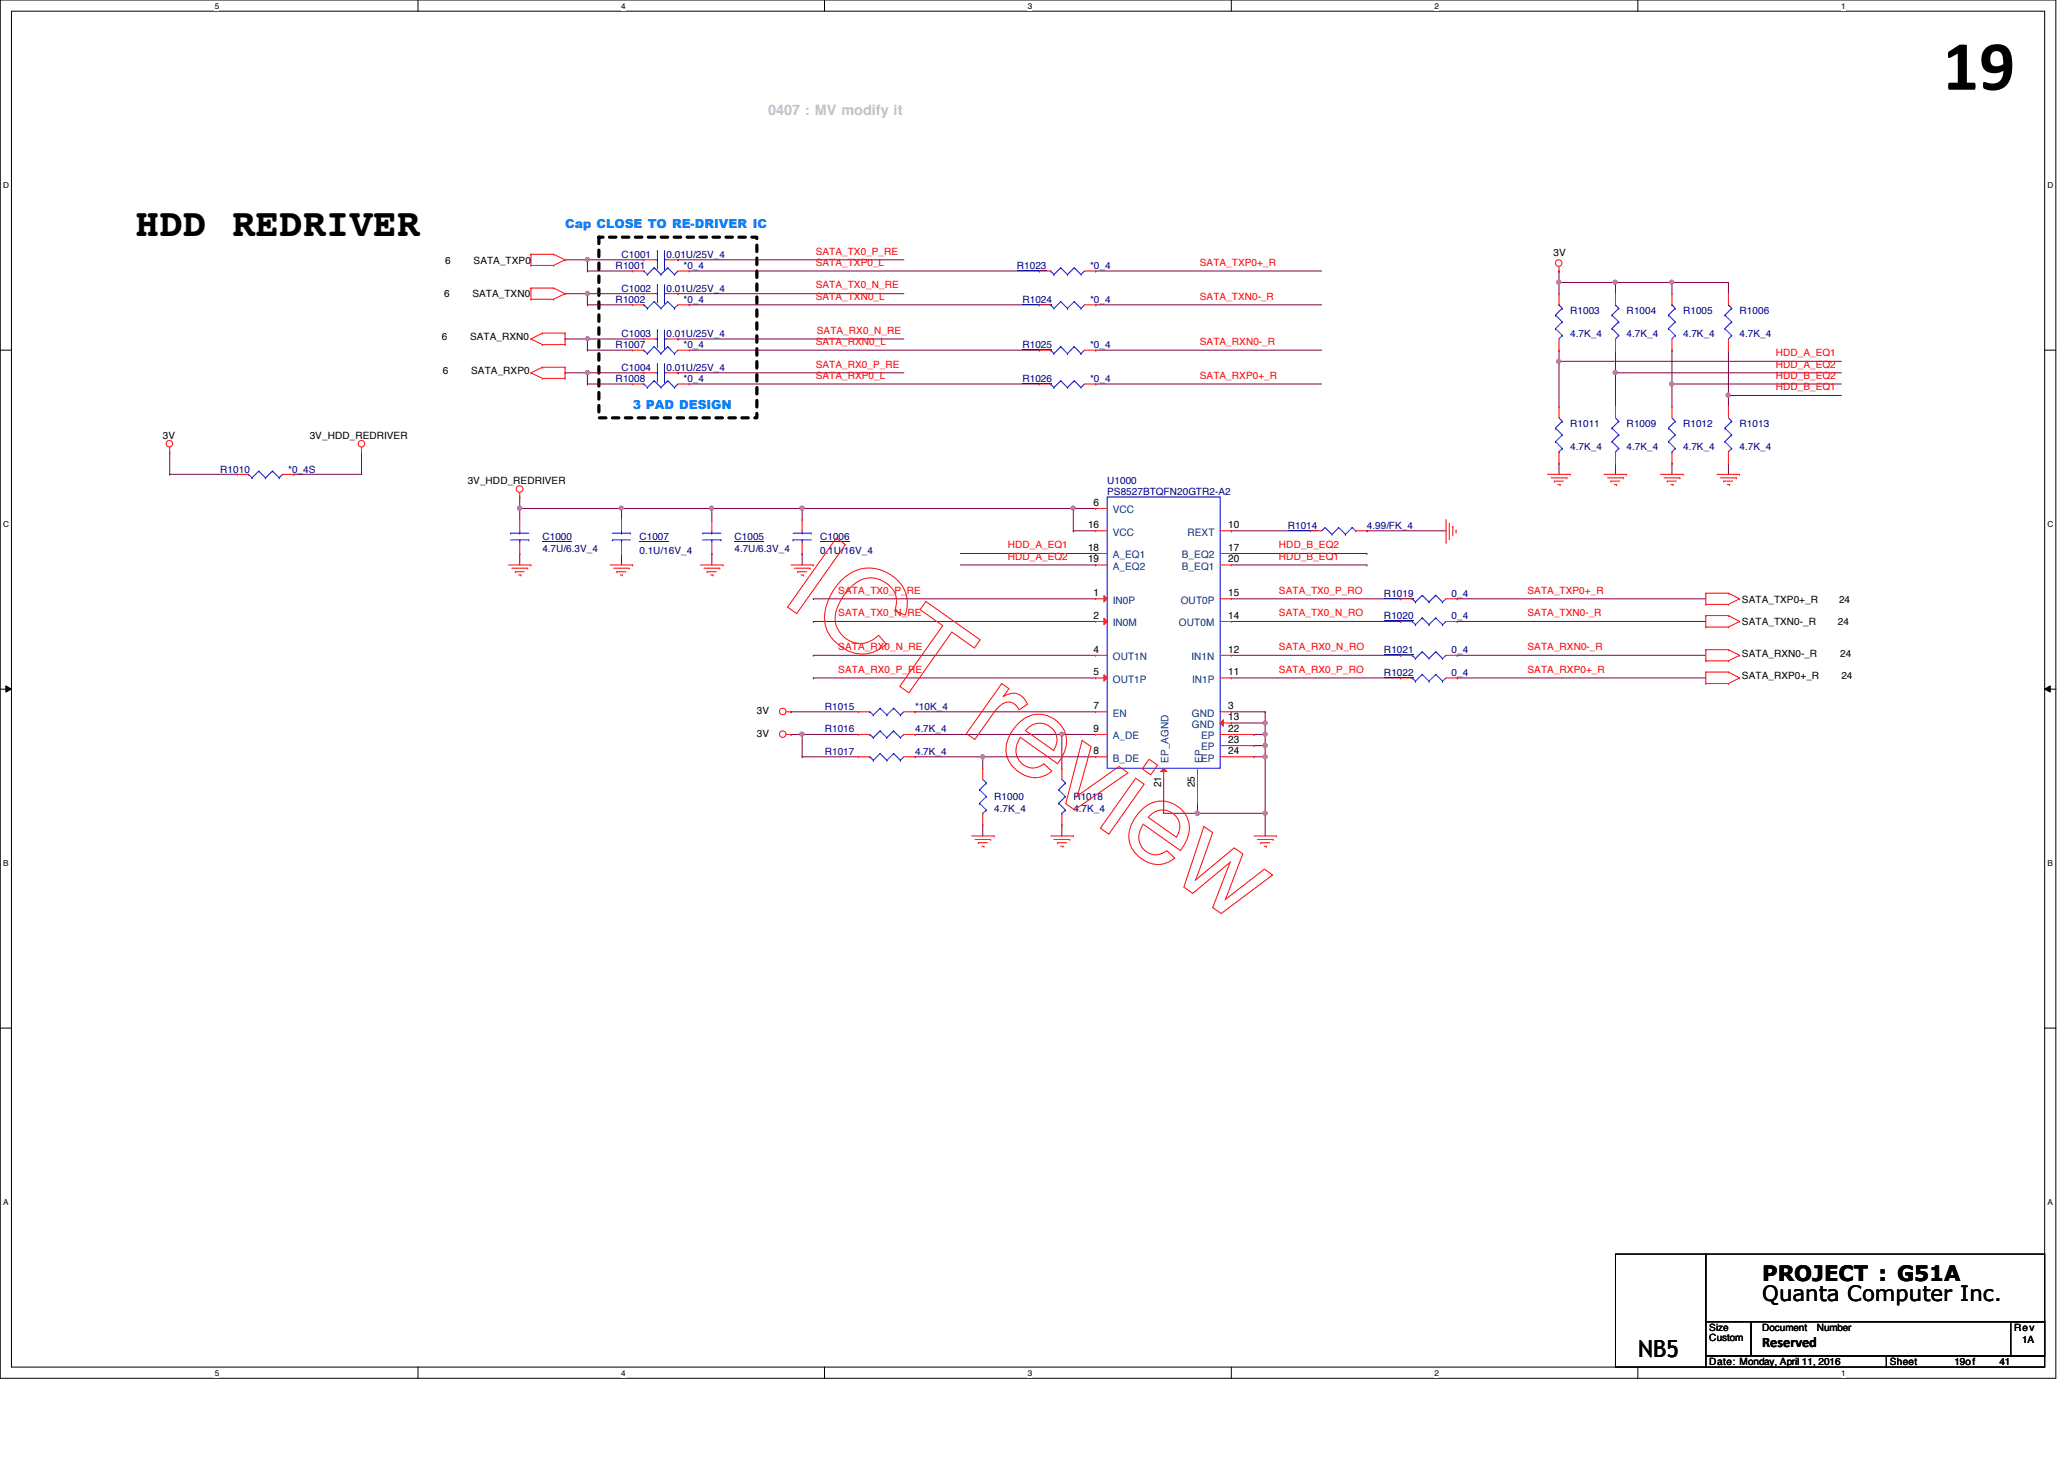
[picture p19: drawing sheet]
<svg xmlns="http://www.w3.org/2000/svg" width="297mm" height="210mm" viewBox="0 0 297 210" stroke-linecap="round" stroke-linejoin="round" font-family="sans-serif">
<defs><g id="words">
<text font-size="10.2" x="279.6" y="12.9">19</text>
<text font-size="5.7" x="19.5" y="34">HDD REDRIVER</text>
<text font-size="3.4" x="235.8" y="195.2">NB5</text>
<g font-size="3">
<text x="253.6" y="184.3">PROJECT : G51A</text>
<text x="253.6" y="187.2">Quanta Computer Inc.</text>
</g>
<text font-size="2.1" fill="#c0c0c0" x="110.6" y="16.5">0407 : MV modify it</text>
<text font-size="2.1" x="253.6" y="193.8">Reserved</text>
<g font-size="1.8" fill="#0080ff">
<text x="81.3" y="32.8">Cap CLOSE TO RE-DRIVER IC</text>
<text x="91.1" y="58.8">3 PAD DESIGN</text>
</g>
<g font-size="1.5">
<text x="156.6" y="76">16</text>
<text x="157.4" y="72.8">6</text>
<text x="176.7" y="76">10</text>
<text x="156.6" y="79.2">18</text>
<text x="156.6" y="80.9">19</text>
<text x="176.7" y="79.2">17</text>
<text x="176.7" y="80.9">20</text>
<text x="157.4" y="89">2</text>
<text x="157.4" y="85.8">1</text>
<text x="176.7" y="89">14</text>
<text x="176.7" y="85.8">15</text>
<text x="157.4" y="93.9">4</text>
<text x="176.7" y="93.9">12</text>
<text x="157.4" y="97.2">5</text>
<text x="176.7" y="97.2">11</text>
<text x="157.4" y="105.3">9</text>
<text x="157.4" y="102">7</text>
<text x="176.7" y="102">3</text>
<text x="176.7" y="103.6">13</text>
<text x="176.7" y="105.3">22</text>
<text x="176.7" y="106.9">23</text>
<text x="157.4" y="108.5">8</text>
<text x="167.1" y="113.3" transform="rotate(-90 167.1 113.3)">21</text>
<text x="172" y="113.3" transform="rotate(-90 172 113.3)">25</text>
<text x="176.7" y="108.5">24</text>
</g>
<g font-size="1.5" fill="#004080">
<text x="160.1" y="73.8">VCC</text>
<text x="160.1" y="77">VCC</text>
<text x="170.9" y="77">REXT</text>
<text x="160.1" y="80.3">A_EQ1</text>
<text x="160.1" y="82">A_EQ2</text>
<text x="170.1" y="80.3">B_EQ2</text>
<text x="170.1" y="82">B_EQ1</text>
<text x="160.1" y="86.8">IN0P</text>
<text x="169.9" y="86.8">OUT0P</text>
<text x="160.1" y="90.1">IN0M</text>
<text x="160.1" y="95">OUT1N</text>
<text x="169.7" y="90.1">OUT0M</text>
<text x="171.5" y="95">IN1N</text>
<text x="160.1" y="98.2">OUT1P</text>
<text x="171.6" y="98.2">IN1P</text>
<text x="160.1" y="106.3">A_DE</text>
<text x="160.1" y="103.1">EN</text>
<text x="171.5" y="103.1">GND</text>
<text x="171.5" y="104.7">GND</text>
<text x="172.8" y="106.3">EP</text>
<text x="172.8" y="107.9">EP</text>
<text x="160.1" y="109.6">B_DE</text>
<text x="168.2" y="109.7" transform="rotate(-90 168.2 109.7)">EP_AGND</text>
<text x="173.1" y="109.7" transform="rotate(-90 173.1 109.7)">EP</text>
</g>
<g font-size="1.4">
<text x="64.1" y="37.9">6</text>
<text x="68.2" y="37.9">SATA_TXP0</text>
<text x="223.6" y="36.8">3V</text>
<text x="63.9" y="42.8">6</text>
<text x="68" y="42.8">SATA_TXN0</text>
<text x="63.6" y="49">6</text>
<text x="63.8" y="53.8">6</text>
<text x="67.6" y="49">SATA_RXN0</text>
<text x="67.8" y="53.8">SATA_RXP0</text>
<text x="23.4" y="63.1">3V</text>
<text x="44.6" y="63.1">3V_HDD_REDRIVER</text>
<text x="67.3" y="69.6">3V_HDD_REDRIVER</text>
<text x="250.7" y="86.7">SATA_TXP0+_R</text>
<text x="250.7" y="89.9">SATA_TXN0-_R</text>
<text x="264.5" y="89.9">24</text>
<text x="264.7" y="86.7">24</text>
<text x="250.7" y="94.5">SATA_RXN0-_R</text>
<text x="264.8" y="94.5">24</text>
<text x="250.7" y="97.7">SATA_RXP0+_R</text>
<text x="265" y="97.7">24</text>
<text x="108.9" y="106">3V</text>
<text x="108.9" y="102.8">3V</text>
<text x="246" y="191.5">Size</text>
<text x="253.6" y="191.5">Document</text>
<text x="261.4" y="191.5">Number</text>
<text x="289.9" y="191.5">Rev</text>
<text x="246" y="196.4">Date: Monday, April 11, 2016</text>
<text x="246" y="193">Custom</text>
<text x="272" y="196.4">Sheet</text>
<text x="281.3" y="196.4">19of</text>
<text x="287.7" y="196.4">41</text>
<text x="291" y="193.2">1A</text>
</g>
<g font-size="1.4" fill="#000080">
<text x="88.6" y="38.7">R1001</text>
<text x="89.4" y="42">C1002</text>
<text x="89.4" y="37.1">C1001</text>
<text x="95.9" y="42">0.01U/25V_4</text>
<text x="95.9" y="37.1">0.01U/25V_4</text>
<text x="98.4" y="38.7">*0_4</text>
<text x="146.3" y="38.7">R1023</text>
<text x="156.9" y="38.7">*0_4</text>
<text x="88.6" y="43.6">R1002</text>
<text x="98.4" y="43.6">*0_4</text>
<text x="147.1" y="43.6">R1024</text>
<text x="156.9" y="43.6">*0_4</text>
<text x="226" y="45.2">R1003</text>
<text x="234.1" y="45.2">R1004</text>
<text x="242.2" y="45.2">R1005</text>
<text x="250.4" y="45.2">R1006</text>
<text x="88.6" y="50.1">R1007</text>
<text x="89.4" y="48.5">C1003</text>
<text x="89.4" y="53.3">C1004</text>
<text x="95.9" y="48.5">0.01U/25V_4</text>
<text x="95.9" y="53.3">0.01U/25V_4</text>
<text x="98.4" y="50.1">*0_4</text>
<text x="147.1" y="50.1">R1025</text>
<text x="156.9" y="50.1">*0_4</text>
<text x="226" y="48.5">4.7K_4</text>
<text x="234.1" y="48.5">4.7K_4</text>
<text x="242.2" y="48.5">4.7K_4</text>
<text x="250.4" y="48.5">4.7K_4</text>
<text x="88.6" y="55">R1008</text>
<text x="98.4" y="55">*0_4</text>
<text x="147.1" y="55">R1026</text>
<text x="156.9" y="55">*0_4</text>
<text x="226" y="61.5">R1011</text>
<text x="226" y="64.7">4.7K_4</text>
<text x="234.1" y="61.5">R1009</text>
<text x="234.1" y="64.7">4.7K_4</text>
<text x="242.2" y="61.5">R1012</text>
<text x="242.2" y="64.7">4.7K_4</text>
<text x="250.4" y="61.5">R1013</text>
<text x="250.4" y="64.7">4.7K_4</text>
<text x="31.7" y="68">R1010</text>
<text x="41.5" y="68">*0_4S</text>
<text x="159.3" y="69.6">U1000</text>
<text x="159.3" y="71.2">PS8527BTQFN20GTR2-A2</text>
<text x="78.1" y="77.7">C1000</text>
<text x="92" y="77.7">C1007</text>
<text x="105.7" y="77.7">C1005</text>
<text x="118" y="77.7">C1006</text>
<text x="185.3" y="76.1">R1014</text>
<text x="196.7" y="76.1">4.99/FK_4</text>
<text x="78.1" y="79.4">4.7U/6.3V_4</text>
<text x="92" y="79.7">0.1U/16V_4</text>
<text x="105.7" y="79.4">4.7U/6.3V_4</text>
<text x="118" y="79.7">0.1U/16V_4</text>
<text x="199.2" y="89.1">R1020</text>
<text x="199.2" y="85.9">R1019</text>
<text x="208.9" y="89.1">0_4</text>
<text x="208.9" y="85.9">0_4</text>
<text x="199.2" y="94">R1021</text>
<text x="208.9" y="94">0_4</text>
<text x="199.2" y="97.2">R1022</text>
<text x="208.9" y="97.2">0_4</text>
<text x="118.7" y="105.4">R1016</text>
<text x="118.7" y="102.1">R1015</text>
<text x="131.7" y="105.4">4.7K_4</text>
<text x="131.7" y="102.1">*10K_4</text>
<text x="118.7" y="108.6">R1017</text>
<text x="131.7" y="108.6">4.7K_4</text>
<text x="143.1" y="115.1">R1000</text>
<text x="143.1" y="116.8">4.7K_4</text>
<text x="154.5" y="115.1">R1018</text>
<text x="154.5" y="116.8">4.7K_4</text>
</g>
<g font-size="1.4" fill="#f00">
<text x="117.4" y="36.6">SATA_TX0_P_RE</text>
<text x="117.4" y="41.5">SATA_TX0_N_RE</text>
<text x="117.4" y="38.2">SATA_TXP0_L</text>
<text x="172.7" y="38.2">SATA_TXP0+_R</text>
<text x="117.4" y="43.1">SATA_TXN0_L</text>
<text x="172.7" y="43.1">SATA_TXN0-_R</text>
<text x="117.4" y="52.9">SATA_RX0_P_RE</text>
<text x="117.4" y="49.6">SATA_RXN0_L</text>
<text x="117.6" y="48">SATA_RX0_N_RE</text>
<text x="172.7" y="49.6">SATA_RXN0-_R</text>
<text x="255.6" y="51.2">HDD_A_EQ1</text>
<text x="255.6" y="52.9">HDD_A_EQ2</text>
<text x="117.4" y="54.5">SATA_RXP0_L</text>
<text x="172.7" y="54.5">SATA_RXP0+_R</text>
<text x="255.6" y="54.5">HDD_B_EQ2</text>
<text x="255.6" y="56.1">HDD_B_EQ1</text>
<text x="145" y="78.9">HDD_A_EQ1</text>
<text x="145" y="80.5">HDD_A_EQ2</text>
<text x="184.1" y="78.9">HDD_B_EQ2</text>
<text x="184.1" y="80.5">HDD_B_EQ1</text>
<text x="120.6" y="85.4">SATA_TX0_P_RE</text>
<text x="120.6" y="88.6">SATA_TX0_N_RE</text>
<text x="184.1" y="85.4">SATA_TX0_P_RO</text>
<text x="184.1" y="88.6">SATA_TX0_N_RO</text>
<text x="219.8" y="85.4">SATA_TXP0+_R</text>
<text x="219.8" y="88.6">SATA_TXN0-_R</text>
<text x="120.6" y="93.5">SATA_RX0_N_RE</text>
<text x="184.1" y="93.5">SATA_RX0_N_RO</text>
<text x="219.8" y="93.5">SATA_RXN0-_R</text>
<text x="120.6" y="96.8">SATA_RX0_P_RE</text>
<text x="184.1" y="96.8">SATA_RX0_P_RO</text>
<text x="219.8" y="96.8">SATA_RXP0+_R</text>
</g>
<g font-size="1.2">
<text x="30.9" y="1.2">5</text>
<text x="89.4" y="1.2">4</text>
<text x="147.9" y="1.2">3</text>
<text x="206.5" y="1.2">2</text>
<text x="265" y="1.2">1</text>
<text x=".5" y="27.1">D</text>
<text x="294.7" y="27.1">D</text>
<text x=".5" y="75.8">C</text>
<text x="294.7" y="75.8">C</text>
<text x=".5" y="124.6">B</text>
<text x="294.7" y="124.6">B</text>
<text x=".5" y="173.4">A</text>
<text x="294.7" y="173.4">A</text>
<text x="30.9" y="197.9">5</text>
<text x="89.4" y="197.9">4</text>
<text x="147.9" y="197.9">3</text>
<text x="206.5" y="197.9">2</text>
<text x="265" y="197.9">1</text>
</g>
</g></defs>
<path d="M0 0h295.9v198.3h-295.9zM1.6 1.6h292.7v195.1h-292.7z" fill="none" stroke="#000" stroke-width=".14"/>
<g fill="#fff">
<path d="M30.9 .2h.6v1.3h-.6z"/>
<path d="M30.9 196.8h.6v1.4h-.6z"/>
</g>
<path d="M60.2 0v1.6M60.2 196.7v1.6" fill="none" stroke="#000" stroke-width=".14"/>
<g fill="#fff">
<path d="M89.4 .2h.6v1.3h-.6z"/>
<path d="M89.4 196.8h.6v1.4h-.6z"/>
</g>
<path d="M118.7 0v1.6M118.7 196.7v1.6" fill="none" stroke="#000" stroke-width=".14"/>
<g fill="#fff">
<path d="M147.9 .2h.6v1.3h-.6z"/>
<path d="M147.9 196.8h.6v1.4h-.6z"/>
</g>
<path d="M177.2 0v1.6M177.2 196.7v1.6" fill="none" stroke="#000" stroke-width=".14"/>
<g fill="#fff">
<path d="M206.5 .2h.5v1.3h-.5z"/>
<path d="M206.5 196.8h.5v1.4h-.5z"/>
</g>
<path d="M235.7 0v1.6M235.7 196.7v1.6" fill="none" stroke="#000" stroke-width=".14"/>
<g fill="#fff">
<path d="M265 .2h.6v1.3h-.6z"/>
<path d="M265 196.8h.6v1.4h-.6z"/>
<path d="M.5 26h.8v1.3h-.8z"/>
<path d="M294.7 26h.8v1.3h-.8z"/>
<path d="M.5 74.8h.8v1.3h-.8z"/>
<path d="M294.7 74.8h.8v1.3h-.8z"/>
</g>
<path d="M0 50.4h1.6M294.3 50.4h1.6" fill="none" stroke="#000" stroke-width=".14"/>
<g fill="#fff">
<path d="M.5 123.5h.7v1.3h-.7z"/>
<path d="M294.7 123.5h.7v1.3h-.7z"/>
</g>
<path d="M0 99.1h1.6M.8 98.7l.8 .4-.8 .5zM294.3 99.1l.8-.4v.9zM294.3 99.1h1.6" fill="none" stroke="#000" stroke-width=".14"/>
<path d="M.8 98.7l.8 .4-.8 .5zM294.3 99.1l.8-.4v.9z" fill="#000"/>
<g fill="#fff">
<path d="M.5 172.3h.7v1.3h-.7z"/>
<path d="M294.7 172.3h.7v1.3h-.7z"/>
</g>
<path d="M0 147.9h1.6M294.3 147.9h1.6" fill="none" stroke="#000" stroke-width=".14"/>
<path d="M86.2 34.1h22.7v26h-22.7z" fill="none" stroke="#000" stroke-width=".47" stroke-dasharray=".9 .9"/>
<path d="M81.3 48.8h.1M81.3 48.8h3.2" fill="none" stroke="#800040" stroke-width=".14"/>
<circle cx="84.5" cy="48.7" r=".3" fill="#f0f"/>
<circle cx="84.5" cy="48.7" r=".3" fill="none" stroke="#f0f" stroke-width=".14"/>
<g fill="none" stroke="#800040" stroke-width=".14">
<path d="M81.3 53.6h.1M81.3 53.6h3.2M84.5 50.4h.1M84.5 48.8h.1M84.5 55.2h.1M84.5 53.6h.1M84.5 48.8h8.2M84.5 50.4h6.6M84.5 55.2h6.6M84.5 48.8v1.6M84.5 53.6v1.6M97.6 48.8h.1"/>
<path d="M97.6 53.6h.1M97.6 48.8h32.5M97.6 53.6h32.5M99.2 50.4h50.4M99.2 55.2h50.4M149.6 50.4h.1M149.6 55.2h.1"/>
</g>
<circle cx="84.5" cy="53.6" r=".3" fill="#f0f"/>
<circle cx="84.5" cy="53.6" r=".3" fill="none" stroke="#f0f" stroke-width=".14"/>
<path d="M84.5 53.6h.1M84.5 53.6h8.2M24.4 68.2h.1M24.4 65h.1M24.4 68.2h9.8M24.4 65v3.2M42.3 68.2h.1M52 65h.1M52 65v3.2h-9.7M182.1 108.9h.1M182.1 108.9v8.1" fill="none" stroke="#800040" stroke-width=".14"/>
<circle cx="182.1" cy="117" r=".3" fill="#f0f"/>
<circle cx="182.1" cy="117" r=".3" fill="none" stroke="#f0f" stroke-width=".14"/>
<circle cx="182.1" cy="108.9" r=".3" fill="#f0f"/>
<circle cx="182.1" cy="108.9" r=".3" fill="none" stroke="#f0f" stroke-width=".14"/>
<path d="M224.4 50.4h.1M224.4 50.4v1.6M177.2 76.4h.1M177.2 76.4h11.4M196.7 76.4h.1M196.7 76.4h11.4M172.3 117h.1M172.3 115.4v1.6M172.3 117h9.8M182.1 117h.1" fill="none" stroke="#800040" stroke-width=".14"/>
<circle cx="224.3" cy="52" r=".3" fill="#f0f"/>
<circle cx="224.3" cy="52" r=".3" fill="none" stroke="#f0f" stroke-width=".14"/>
<path d="M224.4 39h.1M224.4 39v3.2M224.4 40.6h.1M224.4 40.6h8.1" fill="none" stroke="#800040" stroke-width=".14"/>
<circle cx="232.5" cy="40.6" r=".3" fill="#f0f"/>
<circle cx="232.5" cy="40.6" r=".3" fill="none" stroke="#f0f" stroke-width=".14"/>
<circle cx="224.3" cy="40.6" r=".3" fill="#f0f"/>
<circle cx="224.3" cy="40.6" r=".3" fill="none" stroke="#f0f" stroke-width=".14"/>
<path d="M232.5 40.6h.1M232.5 50.4h.1M232.5 40.6v1.6M232.5 50.4v3.2" fill="none" stroke="#800040" stroke-width=".14"/>
<circle cx="232.5" cy="53.6" r=".3" fill="#f0f"/>
<circle cx="232.5" cy="53.6" r=".3" fill="none" stroke="#f0f" stroke-width=".14"/>
<path d="M177.2 79.6h19.5M196.7 79.6h.1M177.2 81.3h19.5M196.7 81.3h.1M180.5 105.7h.1M180.5 108.9h1.6M180.5 105.7h1.6M180.5 107.3h1.6M182.1 108.9h.1M182.1 105.7h.1M182.1 107.3h.1M182.1 105.7v3.2" fill="none" stroke="#800040" stroke-width=".14"/>
<circle cx="182.1" cy="107.2" r=".31" fill="#f0f"/>
<circle cx="182.1" cy="107.2" r=".31" fill="none" stroke="#f0f" stroke-width=".14"/>
<path d="M240.6 50.4h.1M240.6 50.4v4.8M138.2 79.6h19.5M157.7 79.6h.1M224.4 66.6h.1M224.4 66.6v1.6M232.5 66.6h.1M232.5 66.6v1.6M138.2 81.3h19.5M157.7 81.3h.1" fill="none" stroke="#800040" stroke-width=".14"/>
<circle cx="240.6" cy="55.2" r=".3" fill="#f0f"/>
<circle cx="240.6" cy="55.2" r=".3" fill="none" stroke="#f0f" stroke-width=".14"/>
<path d="M232.5 40.6h.1M232.5 40.6h8.1M240.6 40.6h.1M240.6 40.6v1.6M248.7 40.6h.1M248.7 50.4h.1M248.7 40.6v1.6M248.7 50.4v6.5" fill="none" stroke="#800040" stroke-width=".14"/>
<circle cx="248.7" cy="56.8" r=".3" fill="#f0f"/>
<circle cx="248.7" cy="56.8" r=".3" fill="none" stroke="#f0f" stroke-width=".14"/>
<path d="M115.4 73.2h39.1M154.5 73.2h.1M240.6 66.6h.1M240.6 66.6v1.6M248.7 66.6h.1M248.7 66.6v1.6" fill="none" stroke="#800040" stroke-width=".14"/>
<circle cx="115.4" cy="73.1" r=".31" fill="#f0f"/>
<circle cx="115.4" cy="73.1" r=".31" fill="none" stroke="#f0f" stroke-width=".14"/>
<circle cx="154.4" cy="73.1" r=".3" fill="#f0f"/>
<circle cx="154.4" cy="73.1" r=".3" fill="none" stroke="#f0f" stroke-width=".14"/>
<path d="M141.4 118.7h.1M141.4 118.7v1.6M152.8 118.7h.1M152.8 118.7v1.6M167.5 112.1h.1M167.5 112.1v4.9h4.8M172.3 117h.1" fill="none" stroke="#800040" stroke-width=".14"/>
<circle cx="172.3" cy="117" r=".31" fill="#f0f"/>
<circle cx="172.3" cy="117" r=".31" fill="none" stroke="#f0f" stroke-width=".14"/>
<path d="M102.4 73.2h.1M102.4 73.2h13" fill="none" stroke="#800040" stroke-width=".14"/>
<circle cx="102.4" cy="73.1" r=".3" fill="#f0f"/>
<circle cx="102.4" cy="73.1" r=".3" fill="none" stroke="#f0f" stroke-width=".14"/>
<path d="M182.1 104h.1M182.1 104v1.7" fill="none" stroke="#800040" stroke-width=".14"/>
<circle cx="182.1" cy="105.6" r=".3" fill="#f0f"/>
<circle cx="182.1" cy="105.6" r=".3" fill="none" stroke="#f0f" stroke-width=".14"/>
<circle cx="182.1" cy="104" r=".3" fill="#f0f"/>
<circle cx="182.1" cy="104" r=".3" fill="none" stroke="#f0f" stroke-width=".14"/>
<path d="M131.7 105.7h.1M131.7 105.7h21.1" fill="none" stroke="#800040" stroke-width=".14"/>
<circle cx="152.8" cy="105.6" r=".3" fill="#f0f"/>
<circle cx="152.8" cy="105.6" r=".3" fill="none" stroke="#f0f" stroke-width=".14"/>
<g fill="none" stroke="#800040" stroke-width=".14">
<path d="M74.8 73.2h.1M74.8 73.2v1.6M89.4 73.2h.1M89.4 73.2v1.6M89.4 73.2h13M102.4 73.2h.1M102.4 73.2v1.6M115.4 73.2h.1M115.4 73.2v1.6M113.8 105.7h.1M113.8 102.4h.1M113.8 105.7h9.8"/>
<path d="M113.8 102.4h9.8M115.4 105.7h.1M115.4 105.7v3.2M152.8 105.7h.1M152.8 105.7h4.9M152.8 105.7v4.8"/>
</g>
<circle cx="115.4" cy="105.6" r=".31" fill="#f0f"/>
<circle cx="115.4" cy="105.6" r=".31" fill="none" stroke="#f0f" stroke-width=".14"/>
<path d="M115.4 108.9h.1M115.4 108.9h8.2M131.7 108.9h.1M131.7 108.9h26M141.4 108.9h.1M141.4 108.9v1.6" fill="none" stroke="#800040" stroke-width=".14"/>
<circle cx="141.4" cy="108.9" r=".3" fill="#f0f"/>
<circle cx="141.4" cy="108.9" r=".3" fill="none" stroke="#f0f" stroke-width=".14"/>
<path d="M240.6 40.6h.1M240.6 40.6h8.1M74.8 71.5h.1M74.8 71.5v1.7M154.5 73.2h.1M154.5 73.2h3.2" fill="none" stroke="#800040" stroke-width=".14"/>
<circle cx="240.6" cy="40.6" r=".3" fill="#f0f"/>
<circle cx="240.6" cy="40.6" r=".3" fill="none" stroke="#f0f" stroke-width=".14"/>
<path d="M74.8 73.2h.1M74.8 73.2h14.6M131.7 102.4h.1M131.7 102.4h26M177.2 102.4h.1M177.2 104h.1M177.2 102.4h4.9M182.1 102.4h.1M182.1 102.4v1.6h-4.9" fill="none" stroke="#800040" stroke-width=".14"/>
<circle cx="89.4" cy="73.1" r=".3" fill="#f0f"/>
<circle cx="89.4" cy="73.1" r=".3" fill="none" stroke="#f0f" stroke-width=".14"/>
<circle cx="74.8" cy="73.1" r=".31" fill="#f0f"/>
<circle cx="74.8" cy="73.1" r=".31" fill="none" stroke="#f0f" stroke-width=".14"/>
<g fill="none" stroke="#800040" stroke-width=".14">
<path d="M81.3 37.4h.1M81.3 37.4h3.2M84.5 39h.1M84.5 37.4h.1M84.5 39h6.6M84.5 37.4v1.6M97.6 37.4h.1M97.6 37.4h32.5M99.2 39h50.4M149.6 39h.1M81.3 42.2h.1M81.3 42.2h3.2"/>
<path d="M97.6 42.2h.1M97.6 42.2h32.5M99.2 43.9h50.4M149.6 43.9h.1M224.4 52h.1M224.4 52h40.6M224.4 52v6.5M232.5 53.6h.1M232.5 53.6h32.5M232.5 53.6v4.9M240.6 55.2h.1M240.6 55.2h24.4"/>
<path d="M240.6 55.2v3.3M248.7 56.9h.1M248.7 56.9h16.3M248.7 56.9v1.6M74.8 79.6h.1M74.8 79.6v1.7M89.4 79.6h.1M89.4 79.6v1.7M102.4 79.6h.1M102.4 79.6v1.7M115.4 79.6h.1M115.4 79.6v1.7"/>
<path d="M154.5 76.4h.1M154.5 73.2v3.2M154.5 76.4h3.2M117 86.1h.1M117 89.4h.1M117 97.5h.1M117 94.3h.1M117 86.1h40.7M117 89.4h40.7M117 94.3h40.7M117 97.5h40.7M209.7 86.1h.1"/>
<path d="M209.7 89.4h.1M209.7 94.3h.1M209.7 97.5h.1M209.7 86.1h35.8M209.7 89.4h35.8M209.7 94.3h35.8M209.7 97.5h35.8M182.1 117h.1M182.1 117v3.3"/>
</g>
<circle cx="84.5" cy="37.3" r=".3" fill="#f0f"/>
<circle cx="84.5" cy="37.3" r=".3" fill="none" stroke="#f0f" stroke-width=".14"/>
<path d="M84.5 37.4h.1M84.5 37.4h8.2M84.5 43.9h.1M84.5 42.2h.1M84.5 43.9h6.6M84.5 42.2v1.7" fill="none" stroke="#800040" stroke-width=".14"/>
<circle cx="84.5" cy="42.2" r=".31" fill="#f0f"/>
<circle cx="84.5" cy="42.2" r=".31" fill="none" stroke="#f0f" stroke-width=".14"/>
<g fill="none" stroke="#800040" stroke-width=".14">
<path d="M157.7 39h.1M157.7 39h32.5M84.5 42.2h.1M84.5 42.2h8.2M157.7 55.2h.1M157.7 50.4h.1M157.7 43.9h.1M157.7 55.2h32.5M157.7 50.4h32.5M157.7 43.9h32.5M177.2 86.1h24.4M177.2 89.4h24.4"/>
<path d="M177.2 94.3h24.4M177.2 97.5h24.4M201.6 86.1h.1M201.6 89.4h.1M201.6 94.3h.1M201.6 97.5h.1"/>
</g>
<g fill="none" stroke="#f00" stroke-width=".14">
<path d="M76.4 36.6h.1M76.4 38.2h.1M76.4 36.6v1.6M76.4 36.6h3.3M76.4 38.2h3.3M79.7 36.6h.1M79.7 38.2h.1M79.7 36.6l1.6 .8M81.3 37.4h.1M81.3 37.4l-1.6 .8M224.4 39h.1M224.4 38.4v.6"/>
<path d="M76.4 48.8h.1M76.4 53.6h.1M76.4 41.4h.1M76.4 43.1h.1M76.4 48.8l1.7 .8M76.4 53.6l1.7 .8M76.4 41.4h3.3M76.4 41.4v1.7M76.4 43.1h3.3M78.1 49.6h.1M78.1 47.9h.1M78.1 54.4h.1"/>
<path d="M78.1 52.8h.1M78.1 49.6h3.2M78.1 47.9l-1.7 .9M78.1 47.9h3.2M78.1 54.4h3.2M78.1 52.8l-1.7 .8M78.1 52.8h3.2M79.7 41.4h.1M79.7 43.1h.1M79.7 41.4l1.6 .8M81.3 47.9h.1M81.3 49.6h.1"/>
<path d="M81.3 52.8h.1M81.3 54.4h.1M81.3 42.2h.1M81.3 47.9v1.7M81.3 52.8v1.6M81.3 42.2l-1.6 .9M91.1 50.4h.1M91.1 50.4h1.6M92.7 48.8h.1M92.7 42.2h.1M92.7 53.6h.1M92.7 48.8h1.6"/>
<path d="M92.7 42.2h1.6M92.7 53.6h1.6M95.9 48.8h1.7M95.9 42.2h1.7M95.9 53.6h1.7M97.6 48.8h.1M97.6 42.2h.1M97.6 53.6h.1M97.6 50.4h1.6M99.2 50.4h.1M149.6 55.2h.1M149.6 43.9h.1"/>
<path d="M149.6 55.2h1.6M149.6 43.9h1.6M156.1 55.2h1.6M156.1 43.9h1.6M157.7 55.2h.1M157.7 43.9h.1M224.4 50.4h.1M224.4 42.2h.1M224.4 42.2v1.7M224.4 48.8v1.6M232.5 50.4h.1M232.5 42.2h.1"/>
<path d="M232.5 58.5h.1M232.5 42.2v1.7M232.5 48.8v1.6M232.5 58.5v1.6M248.7 50.4h.1M248.7 42.2h.1M248.7 58.5h.1M248.7 42.2v1.7M248.7 48.8v1.6M248.7 58.5v1.6M24.4 65h.1M24.4 64.3v.7"/>
<path d="M52 65h.1M52 64.3v.7M74.8 71.5h.1M74.8 70.9v.6M89.4 79.6h.1M89.4 74.8h.1M89.4 74.8v1.6M89.4 78v1.6M102.4 74.8h.1M102.4 79.6h.1M102.4 74.8v1.6M102.4 78v1.6"/>
<path d="M208.1 78h.1M208.1 74.8v3.2M208.6 77.5h.1M208.6 75.3v2.2M209.1 75.7h.1M209.1 75.7v1.3M209.5 76.5h.1M209.5 76.2v.3M222.7 68.2h3.3M223.2 68.7h2.3M223.7 69.2h.1M223.7 69.2h1.3"/>
<path d="M224.2 69.7h.3M224.5 69.7h.1M225.5 68.7h.1M226 68.2h.1M230.8 68.2h3.3M231.3 68.7h2.3M231.8 69.2h.1M231.8 69.2h1.3M232.3 69.7h.4M232.5 66.6h.1M232.5 65v1.6M232.7 69.7h.1"/>
<path d="M233.6 68.7h.1M234.1 68.2h.1M239 68.2h3.2M239.5 68.7h2.3M239.9 69.2h.1M239.9 69.2h1.4M240.4 69.7h.4M240.8 69.7h.1M241.8 68.7h.1M242.2 68.2h.1M247.1 68.2h3.3M247.6 68.7h2.3"/>
<path d="M248.1 69.2h.1M248.1 69.2h1.3M248.6 69.7h.3M248.7 66.6h.1M248.7 65v1.6M248.9 69.7h.1M249.9 68.7h.1M250.4 68.2h.1M73.2 81.3h3.2M73.7 81.7h2.2M74.2 82.3h.1M74.2 82.3h1.2"/>
<path d="M74.6 82.7h.4M75 82.7h.1M75.9 81.7h.1M76.4 81.3h.1M87.8 81.3h3.3M88.3 81.7h2.2M88.8 82.3h.1M88.8 82.3h1.3M89.3 82.7h.3M89.6 82.7h.1M90.5 81.7h.1M91.1 81.3h.1"/>
<path d="M100.8 81.3h3.3M101.3 81.7h2.3M101.8 82.3h.1M101.8 82.3h1.3M102.3 82.7h.3M102.6 82.7h.1M103.6 81.7h.1M104.1 81.3h.1M113.8 81.3h3.2M114.3 81.7h2.3M114.8 82.3h.1M114.8 82.3h1.3"/>
<path d="M115.3 82.7h.3M115.6 82.7h.1M116.6 81.7h.1M117 81.3h.1M201.6 94.3h.1M201.6 89.4h.1M201.6 94.3h1.6M201.6 89.4h1.6M208.1 94.3h1.6M208.1 89.4h1.6M209.7 94.3h.1M209.7 89.4h.1"/>
<path d="M245.5 85.3h.1M245.5 87h.1M245.5 88.6h.1M245.5 90.2h.1M245.5 98.3h.1M245.5 96.7h.1M245.5 95.1h.1M245.5 93.5h.1M245.5 85.3h3.2M245.5 85.3v1.7M245.5 88.6v1.6M245.5 93.5v1.6"/>
<path d="M245.5 96.7v1.6M245.5 87h3.2M245.5 88.6h3.2M245.5 90.2h3.2M245.5 98.3h3.2M245.5 96.7h3.2M245.5 95.1h3.2M245.5 93.5h3.2M248.7 85.3h.1M248.7 87h.1M248.7 88.6h.1M248.7 90.2h.1"/>
<path d="M248.7 98.3h.1M248.7 96.7h.1M248.7 95.1h.1M248.7 93.5h.1M248.7 85.3l1.7 .8M248.7 88.6l1.7 .8M248.7 96.7l1.7 .8M248.7 93.5l1.7 .8M250.4 86.1h.1M250.4 89.4h.1M250.4 97.5h.1M250.4 94.3h.1"/>
<path d="M250.4 86.1l-1.7 .9M250.4 89.4l-1.7 .8M250.4 97.5l-1.7 .8M250.4 94.3l-1.7 .8M113.2 105.7h.6M113.2 102.4h.6M113.8 105.7h.1M113.8 102.4h.1M123.6 108.9h.1M123.6 105.7h.1M123.6 105.7h1.6M123.6 108.9h1.6"/>
<path d="M130.1 105.7h1.6M130.1 108.9h1.6M131.7 108.9h.1M131.7 105.7h.1M152.8 110.5h.1M152.8 118.7h.1M152.8 110.5v1.6M152.8 117v1.7M139.8 120.3h3.3M140.3 120.8h2.3M140.8 121.2h.1M140.8 121.2h1.3"/>
<path d="M141.3 121.8h.3M141.6 121.8h.1M142.6 120.8h.1M143.1 120.3h.1M151.2 120.3h3.3M151.7 120.8h2.3M152.2 121.2h.1M152.2 121.2h1.3M152.7 121.8h.3M153 121.8h.1M154 120.8h.1M154.5 120.3h.1"/>
<path d="M180.5 120.3h3.2M181 120.8h2.2M181.4 121.2h.1M181.4 121.2h1.3M181.9 121.8h.3M182.2 121.8h.1M183.2 120.8h.1M183.7 120.3h.1"/>
<circle cx="224.3" cy="37.8" r=".47"/>
<circle cx="24.4" cy="63.8" r=".47"/>
<circle cx="52" cy="63.8" r=".47"/>
<circle cx="74.8" cy="70.4" r=".48"/>
<circle cx="112.6" cy="105.6" r=".47"/>
<circle cx="112.6" cy="102.4" r=".47"/>
</g>
<path d="M232.5 180.4h13v16.3h-13zM245.5 180.4h48.8v9.8h-48.8zM245.5 190.2h6.5v4.9h-6.5zM245.5 195.1h26v1.6h-26zM252 190.2h42.3v4.9h-42.3zM271.5 195.1h22.8v1.6h-22.8zM289.4 190.2h4.9v4.9h-4.9z" fill="none" stroke="#000" stroke-width=".14"/>
<g fill="none" stroke="#00f" stroke-width=".14">
<path d="M92.7 50.4h.1M92.7 50.4l.5 .5M93.2 50.9h.1M94.1 49.9h.1M94.1 49.9l1 1M94.1 49.9l-.9 1M94.3 48.8h.3M94.3 42.2h.3M94.3 53.6h.3M94.6 48.8h.1M94.6 47.5h.1M94.6 42.2h.1"/>
<path d="M94.6 40.9h.1M94.6 53.6h.1M94.6 52.3h.1M94.6 40.9v2.7M94.6 47.5v2.5M94.6 52.3v2.6M95.1 50.9h.1M95.6 50h.1M95.6 48.8h.1M95.6 43.6h.1M95.6 42.2h.1M95.6 54.9h.1"/>
<path d="M95.6 53.6h.1M95.6 48.8h.3M95.6 40.9v2.7M95.6 47.5v2.5M95.6 52.3v2.6M95.6 42.2h.3M95.6 53.6h.3M96.1 49.9h.1M96.1 49.9l1 1M96.1 49.9l-1 1M97.1 50.9h.1M97.6 50.4l-.5 .5"/>
<path d="M151.2 55.2h.1M151.2 43.9h.1M151.2 55.2l.5 .6M151.2 43.9l.5 .5M151.7 55.8h.1M151.7 44.4h.1M152.7 54.8h.1M152.7 43.4h.1M152.7 54.8l.9 1M152.7 54.8l-1 1M152.7 43.4l.9 1M152.7 43.4l-1 1"/>
<path d="M153.6 55.8h.1M153.6 44.4h.1M154.6 54.8h.1M154.6 43.4h.1M154.6 54.8l1 1M154.6 54.8l-1 1M154.6 43.4l1 1M154.6 43.4l-1 1M155.6 55.8h.1M155.6 44.4h.1M156.1 55.2l-.5 .6M156.1 43.9l-.5 .5"/>
<path d="M223.9 47.3h.1M223.9 45.3h.1M223.9 47.3l.9 1M223.9 45.3l.9 1M224.4 43.9h.1M224.4 43.9l.4 .5M224.8 48.3h.1M224.8 46.3h.1M224.8 44.4h.1M224.8 48.3l-.4 .5M224.8 46.3l-.9 1M224.8 44.4l-.9 .9"/>
<path d="M232 47.3h.1M232 45.3h.1M232 47.3l1 1M232 45.3l1 1M232.5 43.9h.1M232.5 43.9l.5 .5M233 48.3h.1M233 46.3h.1M233 44.4h.1M233 48.3l-.5 .5M233 46.3l-1 1M233 44.4l-1 .9"/>
<path d="M248.2 47.3h.1M248.2 45.3h.1M248.2 47.3l1 1M248.2 45.3l1 1M248.7 43.9h.1M248.7 43.9l.5 .5M249.2 48.3h.1M249.2 46.3h.1M249.2 44.4h.1M249.2 48.3l-.5 .5M249.2 46.3l-1 1M249.2 44.4l-1 .9"/>
<path d="M88.1 77.7h.1M88.1 76.7h2.6M88.1 77.7h2.6M89.4 77.7h.1M89.4 76.7h.1M89.4 76.4v.3M89.4 77.7v.3M90.7 76.7h.1M101.1 76.7h.1M101.1 76.7h2.7M101.1 77.7h2.7M102.4 76.7h.1"/>
<path d="M102.4 77.7h.1M102.4 76.4v.3M102.4 77.7v.3M103.8 77.7h.1M159.3 71.5h16.3v39h-16.3zM232 61.6h.1M232 63.5h.1M232 61.6l1 1M232 63.5l1 1M232.5 65h.1M232.5 60.1l.5 .5M233 60.6h.1"/>
<path d="M233 62.6h.1M233 64.5h.1M233 62.6l-1 .9M233 60.6l-1 1M233 64.5l-.5 .5M248.2 61.6h.1M248.2 63.5h.1M248.2 61.6l1 1M248.2 63.5l1 1M248.7 65h.1M248.7 60.1l.5 .5M249.2 60.6h.1"/>
<path d="M249.2 62.6h.1M249.2 64.5h.1M249.2 60.6l-1 1M249.2 62.6l-1 .9M249.2 64.5l-.5 .5M203.2 94.3h.1M203.2 89.4h.1M203.2 94.3l.5 .4M203.2 89.4l.5 .5M203.7 94.7h.1M203.7 89.9h.1M204.7 93.8h.1"/>
<path d="M204.7 88.9h.1M204.7 93.8l1 .9M204.7 93.8l-1 .9M204.7 88.9l1 1M204.7 88.9l-1 1M205.7 94.7h.1M205.7 89.9h.1M206.6 93.8h.1M206.6 88.9h.1M206.6 88.9l-.9 1M206.6 93.8l1 .9M206.6 93.8l-.9 .9"/>
<path d="M206.6 88.9l1 1M207.6 94.7h.1M207.6 89.9h.1M208.1 94.3l-.5 .4M208.1 89.4l-.5 .5M125.2 108.9h.1M125.2 105.7h.1M125.2 108.9l.5 .5M125.2 105.7l.5 .4M125.7 109.4h.1M125.7 106.1h.1M126.7 108.4h.1"/>
<path d="M126.7 105.2h.1M126.7 108.4l.9 1M126.7 108.4l-1 1M126.7 105.2l.9 .9M126.7 105.2l-1 .9M127.6 109.4h.1M127.6 106.1h.1M128.6 108.4h.1M128.6 105.2h.1M128.6 108.4l1 1M128.6 108.4l-1 1M128.6 105.2l1 .9"/>
<path d="M128.6 105.2l-1 .9M129.6 109.4h.1M129.6 106.1h.1M130.1 108.9l-.5 .5M130.1 105.7l-.5 .4M152.4 113.6h.1M152.4 115.6h.1M152.4 113.6l.9 1M152.4 115.6l.9 .9M152.8 117h.1M152.8 112.1l.5 .5M153.3 112.6h.1"/>
<path d="M153.3 114.6h.1M153.3 116.5h.1M153.3 112.6l-.9 1M153.3 114.6l-.9 1M153.3 116.5l-.5 .5"/>
</g>
<path d="M147.1 55.2h4.3M147.1 43.8h4.3M92 77.9h4.3M105.7 77.9h4.3M199.2 94.2h4.3M199.2 89.3h4.3" fill="none" stroke="#000080" stroke-width=".14"/>
<path d="M158.9 88.9l.4 .5-.4 .5z" fill="#f00"/>
<g fill="none" stroke="#f00" stroke-width=".14">
<path d="M157.7 73.2h.1M157.7 73.2h1.6M175.6 76.4h1.6M177.2 76.4h.1M157.7 89.4h.1M157.7 94.3h.1M157.7 89.4h1.6M157.7 94.3h1.6M158.9 88.9l.4 .5-.4 .5zM175.6 97.5h1.6M177.2 97.5h.1M157.7 105.7h.1"/>
<path d="M157.7 108.9h.1M157.7 102.4h.1M157.7 105.7h1.6M157.7 108.9h1.6M157.7 102.4h1.6M175.6 102.4h1.6M177.2 102.4h.1"/>
</g>
<path d="M158.9 97.1l.4 .4-.4 .5z" fill="#f00"/>
<path d="M175.6 79.6h1.6M177.2 79.6h.1M157.7 97.5h.1M157.7 97.5h1.6M158.9 97.1l.4 .4-.4 .5z" fill="none" stroke="#f00" stroke-width=".14"/>
<path d="M158.9 85.7l.4 .4-.4 .5z" fill="#f00"/>
<path d="M157.7 76.4h.1M157.7 79.6h.1M157.7 76.4h1.6M157.7 79.6h1.6M157.7 86.1h.1M157.7 86.1h1.6M158.9 85.7l.4 .4-.4 .5zM175.6 86.1h1.6M175.6 89.4h1.6M177.2 89.4h.1M177.2 86.1h.1" fill="none" stroke="#f00" stroke-width=".14"/>
<path d="M175.6 104l.5-.5v1z" fill="#f00"/>
<path d="M175.6 94.3h1.6M177.2 94.3h.1M175.6 104l.5-.5v1zM175.6 104h1.6M177.2 104h.1" fill="none" stroke="#f00" stroke-width=".14"/>
<path d="M167.5 110.5l.4 .5h-.9z" fill="#f00"/>
<g fill="none" stroke="#f00" stroke-width=".14">
<path d="M91.1 39h.1M91.1 39h1.6M92.7 37.4h.1M92.7 37.4h1.6M95.9 37.4h1.7M97.6 37.4h.1M97.6 39h1.6M99.2 39h.1M149.6 39h.1M149.6 39h1.6M156.1 39h1.6M157.7 39h.1"/>
<path d="M91.1 55.2h.1M91.1 43.9h.1M91.1 55.2h1.6M91.1 43.9h1.6M97.6 55.2h1.6M97.6 43.9h1.6M99.2 55.2h.1M99.2 43.9h.1M149.6 50.4h.1M149.6 50.4h1.6M156.1 50.4h1.6M157.7 50.4h.1"/>
<path d="M224.4 58.5h.1M224.4 58.5v1.6M240.6 58.5h.1M240.6 50.4h.1M240.6 42.2h.1M240.6 42.2v1.7M240.6 48.8v1.6M240.6 58.5v1.6M34.2 68.2h.1M34.2 68.2h1.6M40.7 68.2h1.6M42.3 68.2h.1"/>
<path d="M74.8 74.8h.1M74.8 79.6h.1M74.8 74.8v1.6M74.8 78v1.6M115.4 79.6h.1M115.4 74.8h.1M115.4 74.8v1.6M115.4 78v1.6M188.6 76.4h.1M188.6 76.4h1.6M195.1 76.4h1.6M196.7 76.4h.1"/>
<path d="M224.4 66.6h.1M224.4 65v1.6M240.6 66.6h.1M240.6 65v1.6M157.7 81.3h.1M157.7 81.3h1.6M175.6 81.3h1.6M177.2 81.3h.1M201.6 86.1h.1M201.6 97.5h.1M201.6 86.1h1.6M201.6 97.5h1.6"/>
<path d="M208.1 86.1h1.6M208.1 97.5h1.6M209.7 86.1h.1M209.7 97.5h.1M123.6 102.4h.1M123.6 102.4h1.6M130.1 102.4h1.6M131.7 102.4h.1M141.4 110.5h.1M141.4 118.7h.1M141.4 110.5v1.6M141.4 117v1.7"/>
<path d="M167 111l.5-.5 .4 .5zM167.5 112.1h.1M167.5 110.5v1.6M172.3 115.4h.1M172.3 110.5v4.9M175.6 105.7h4.9M175.6 107.3h4.9M175.6 108.9h4.9M180.5 105.7h.1M180.5 107.3h.1M180.5 108.9h.1"/>
</g>
<g fill="none" stroke="#00f" stroke-width=".14">
<path d="M92.7 39h.1M92.7 39l.5 .5M93.2 39.5h.1M94.1 38.5h.1M94.1 38.5l1 1M94.1 38.5l-.9 1M94.3 37.4h.3M94.6 37.4h.1M94.6 36.1h.1M94.6 36.1v2.6M95.1 39.5h.1M95.6 38.7h.1"/>
<path d="M95.6 37.4h.1M95.6 37.4h.3M95.6 36.1v2.6M96.1 38.5h.1M96.1 38.5l1 1M96.1 38.5l-1 1M97.1 39.5h.1M97.6 39l-.5 .5M151.2 39h.1M151.2 39l.5 .5M151.7 39.5h.1M152.7 38.5h.1"/>
<path d="M152.7 38.5l.9 1M152.7 38.5l-1 1M153.6 39.5h.1M154.6 38.5h.1M154.6 38.5l1 1M154.6 38.5l-1 1M155.6 39.5h.1M156.1 39l-.5 .5M92.7 55.2h.1M92.7 43.9h.1M92.7 55.2l.5 .6M92.7 43.9l.5 .5"/>
<path d="M93.2 55.8h.1M93.2 44.4h.1M94.1 54.8h.1M94.1 43.4h.1M94.1 54.8l1 1M94.1 54.8l-.9 1M94.1 43.4l1 1M94.1 43.4l-.9 1M95.1 55.8h.1M95.1 44.4h.1M96.1 54.8h.1M96.1 43.4h.1"/>
<path d="M96.1 54.8l1 1M96.1 54.8l-1 1M96.1 43.4l1 1M96.1 43.4l-1 1M97.1 55.8h.1M97.1 44.4h.1M97.6 55.2l-.5 .6M97.6 43.9l-.5 .5M151.2 50.4h.1M151.2 50.4l.5 .5M151.7 50.9h.1M152.7 49.9h.1"/>
<path d="M152.7 49.9l.9 1M152.7 49.9l-1 1M153.6 50.9h.1M154.6 49.9h.1M154.6 49.9l1 1M154.6 49.9l-1 1M155.6 50.9h.1M156.1 50.4l-.5 .5M240.1 47.3h.1M240.1 45.3h.1M240.1 47.3l1 1M240.1 45.3l1 1"/>
<path d="M240.6 43.9h.1M240.6 43.9l.5 .5M241.1 48.3h.1M241.1 46.3h.1M241.1 44.4h.1M241.1 44.4l-1 .9M241.1 46.3l-1 1M241.1 48.3l-.5 .5M35.8 68.2h.1M35.8 68.2l.5 .5M36.3 68.7h.1M37.3 67.8h.1"/>
<path d="M37.3 67.8l.9 .9M37.3 67.8l-1 .9M38.2 68.7h.1M39.2 67.8h.1M39.2 67.8l1 .9M39.2 67.8l-1 .9M40.2 68.7h.1M40.7 68.2l-.5 .5M73.5 76.7h.1M73.5 77.7h2.6M73.5 76.7h2.6M74.8 76.7h.1"/>
<path d="M74.8 77.7h.1M74.8 76.4v.3M74.8 77.7v.3M76.1 77.7h.1M114.1 77.7h.1M114.1 77.7h2.7M114.1 76.7h2.7M115.4 77.7h.1M115.4 76.7h.1M115.4 76.4v.3M115.4 77.7v.3M116.8 76.7h.1"/>
<path d="M190.7 75.9h.1M190.7 75.9l-.5 .5M190.7 75.9l1 1M191.7 76.9h.1M192.7 75.9h.1M192.7 75.9l-1 1M192.7 75.9l.9 1M193.6 76.9h.1M194.6 75.9h.1M194.6 75.9l-1 1M194.6 75.9l.5 .5M195.1 76.4h.1"/>
<path d="M223.9 61.6h.1M223.9 63.5h.1M223.9 61.6l.9 1M223.9 63.5l.9 1M224.4 65h.1M224.4 60.1l.4 .5M224.8 60.6h.1M224.8 62.6h.1M224.8 64.5h.1M224.8 60.6l-.9 1M224.8 62.6l-.9 .9M224.8 64.5l-.4 .5"/>
<path d="M240.1 61.6h.1M240.1 63.5h.1M240.1 61.6l1 1M240.1 63.5l1 1M240.6 65h.1M240.6 60.1l.5 .5M241.1 60.6h.1M241.1 62.6h.1M241.1 64.5h.1M241.1 60.6l-1 1M241.1 62.6l-1 .9M241.1 64.5l-.5 .5"/>
<path d="M203.2 86.1h.1M203.2 97.5h.1M203.2 86.1l.5 .5M203.2 97.5l.5 .5M203.7 86.6h.1M203.7 98h.1M204.7 85.6h.1M204.7 97h.1M204.7 85.6l1 1M204.7 85.6l-1 1M204.7 97l-1 1M204.7 97l1 1"/>
<path d="M205.7 86.6h.1M205.7 98h.1M206.6 85.6h.1M206.6 97h.1M206.6 85.6l1 1M206.6 85.6l-.9 1M206.6 97l1 1M206.6 97l-.9 1M207.6 86.6h.1M207.6 98h.1M208.1 86.1l-.5 .5M208.1 97.5l-.5 .5"/>
<path d="M125.2 102.4h.1M125.2 102.4l.5 .5M125.7 102.9h.1M126.7 101.9h.1M126.7 101.9l.9 1M126.7 101.9l-1 1M127.6 102.9h.1M128.6 101.9h.1M128.6 101.9l1 1M128.6 101.9l-1 1M129.6 102.9h.1M130.1 102.4l-.5 .5"/>
<path d="M141 113.6h.1M141 115.6h.1M141 113.6l.9 1M141 115.6l.9 .9M141.4 117h.1M141.4 112.1l.5 .5M141.9 112.6h.1M141.9 114.6h.1M141.9 116.5h.1M141.9 112.6l-.9 1M141.9 114.6l-.9 1M141.9 116.5l-.5 .5"/>
</g>
<path d="M146.3 38.9h4.3M147.1 50.3h4.3M78.1 77.9h4.2M118 77.9h4.3M185.3 76.3h4.3M199.2 86.1h4.3M199.2 97.5h4.3" fill="none" stroke="#000080" stroke-width=".14"/>
<circle cx="84.5" cy="48.7" r=".3" fill="#f0f"/>
<circle cx="84.5" cy="48.7" r=".3" fill="none" stroke="#f0f" stroke-width=".14"/>
<circle cx="84.5" cy="53.6" r=".3" fill="#f0f"/>
<circle cx="84.5" cy="53.6" r=".3" fill="none" stroke="#f0f" stroke-width=".14"/>
<circle cx="182.1" cy="117" r=".3" fill="#f0f"/>
<circle cx="182.1" cy="117" r=".3" fill="none" stroke="#f0f" stroke-width=".14"/>
<circle cx="182.1" cy="108.9" r=".3" fill="#f0f"/>
<circle cx="182.1" cy="108.9" r=".3" fill="none" stroke="#f0f" stroke-width=".14"/>
<circle cx="224.3" cy="52" r=".3" fill="#f0f"/>
<circle cx="224.3" cy="52" r=".3" fill="none" stroke="#f0f" stroke-width=".14"/>
<circle cx="232.5" cy="40.6" r=".3" fill="#f0f"/>
<circle cx="232.5" cy="40.6" r=".3" fill="none" stroke="#f0f" stroke-width=".14"/>
<circle cx="224.3" cy="40.6" r=".3" fill="#f0f"/>
<circle cx="224.3" cy="40.6" r=".3" fill="none" stroke="#f0f" stroke-width=".14"/>
<circle cx="232.5" cy="53.6" r=".3" fill="#f0f"/>
<circle cx="232.5" cy="53.6" r=".3" fill="none" stroke="#f0f" stroke-width=".14"/>
<circle cx="182.1" cy="107.2" r=".31" fill="#f0f"/>
<circle cx="182.1" cy="107.2" r=".31" fill="none" stroke="#f0f" stroke-width=".14"/>
<circle cx="240.6" cy="55.2" r=".3" fill="#f0f"/>
<circle cx="240.6" cy="55.2" r=".3" fill="none" stroke="#f0f" stroke-width=".14"/>
<circle cx="248.7" cy="56.8" r=".3" fill="#f0f"/>
<circle cx="248.7" cy="56.8" r=".3" fill="none" stroke="#f0f" stroke-width=".14"/>
<circle cx="115.4" cy="73.1" r=".31" fill="#f0f"/>
<circle cx="115.4" cy="73.1" r=".31" fill="none" stroke="#f0f" stroke-width=".14"/>
<circle cx="154.4" cy="73.1" r=".3" fill="#f0f"/>
<circle cx="154.4" cy="73.1" r=".3" fill="none" stroke="#f0f" stroke-width=".14"/>
<circle cx="172.3" cy="117" r=".31" fill="#f0f"/>
<circle cx="172.3" cy="117" r=".31" fill="none" stroke="#f0f" stroke-width=".14"/>
<circle cx="102.4" cy="73.1" r=".3" fill="#f0f"/>
<circle cx="102.4" cy="73.1" r=".3" fill="none" stroke="#f0f" stroke-width=".14"/>
<circle cx="182.1" cy="105.6" r=".3" fill="#f0f"/>
<circle cx="182.1" cy="105.6" r=".3" fill="none" stroke="#f0f" stroke-width=".14"/>
<circle cx="182.1" cy="104" r=".3" fill="#f0f"/>
<circle cx="182.1" cy="104" r=".3" fill="none" stroke="#f0f" stroke-width=".14"/>
<circle cx="152.8" cy="105.6" r=".3" fill="#f0f"/>
<circle cx="152.8" cy="105.6" r=".3" fill="none" stroke="#f0f" stroke-width=".14"/>
<circle cx="115.4" cy="105.6" r=".31" fill="#f0f"/>
<circle cx="115.4" cy="105.6" r=".31" fill="none" stroke="#f0f" stroke-width=".14"/>
<circle cx="141.4" cy="108.9" r=".3" fill="#f0f"/>
<circle cx="141.4" cy="108.9" r=".3" fill="none" stroke="#f0f" stroke-width=".14"/>
<circle cx="240.6" cy="40.6" r=".3" fill="#f0f"/>
<circle cx="240.6" cy="40.6" r=".3" fill="none" stroke="#f0f" stroke-width=".14"/>
<circle cx="89.4" cy="73.1" r=".3" fill="#f0f"/>
<circle cx="89.4" cy="73.1" r=".3" fill="none" stroke="#f0f" stroke-width=".14"/>
<circle cx="74.8" cy="73.1" r=".31" fill="#f0f"/>
<circle cx="74.8" cy="73.1" r=".31" fill="none" stroke="#f0f" stroke-width=".14"/>
<circle cx="84.5" cy="37.3" r=".3" fill="#f0f"/>
<circle cx="84.5" cy="37.3" r=".3" fill="none" stroke="#f0f" stroke-width=".14"/>
<circle cx="84.5" cy="42.2" r=".31" fill="#f0f"/>
<circle cx="84.5" cy="42.2" r=".31" fill="none" stroke="#f0f" stroke-width=".14"/>
<path d="M120.4 77.4l1.3 1-7 9.9-1.4-1zM120.9 83.7a5.5 5.5 0 0 1 5.7-1.7 5.5 5.5 0 0 1 4 4.4 5.2 5.2 0 0 1-.3 2.1l-1.5-.6a3.3 3.3 0 0 0-2.1-4.5 3.9 3.9 0 0 0-4.6 1.4 6.7 6.7 0 0 0-1.9 4.6 3.6 3.6 0 0 0 2.5 3 3.6 3.6 0 0 0 3.7-1l1.2 1.3a5.1 5.1 0 0 1-7.4-.4 5 5 0 0 1-1.1-5.7l.7-1.5zM133.3 86.5l7.8 5.6-.9 1.1-3.2-2.3-6.2 8.8-1.3-.9 6.2-8.8-3.3-2.3zM144.2 98.3l1 .8-.8 1.1a2.12 2.12 0 0 1 2.8 .1l.7 1-1.2 .8a1.62 1.62 0 0 0-2.9-.5l-.9 1-2.6 3.8-1.2-.9zM146.7 103.9a4 4 0 0 1 5.3-.2 4 4 0 0 1 .8 5.3l-.6 .9-5.4-3.8a2.67 2.67 0 0 0 1.5 4.4 2.53 2.53 0 0 0 1.9-.6l1.2 1a3.7 3.7 0 0 1-5.3-.2 3.8 3.8 0 0 1-.7-5.1zM147.9 104.8a2.46 2.46 0 0 1 3.3-.2 2.46 2.46 0 0 1 .4 3.4l-4-2.9zM155.7 106.5l1.3 .9-2 7.2 6-4.3 1.3 .9-7.7 5.3-1.2-.9zM163.4 112l1.3 .8-5.1 7.2-1.2-.8zM164.4 116.4a4 4 0 0 1 5.3-.2 4 4 0 0 1 .8 5.3l-.6 .9-5.4-3.8a2.67 2.67 0 0 0 1.5 4.4 2.53 2.53 0 0 0 1.9-.6l1.2 1a3.7 3.7 0 0 1-5.3-.2 3.8 3.8 0 0 1-.7-5.2zM165.4 109.2l1.2 .9-1 1.4-1.2-.9zM165.6 117.3a2.46 2.46 0 0 1 3.3-.2 2.46 2.46 0 0 1 .4 3.4l-4-2.9zM173.3 118.9l1.2 .9-2.4 6.8 5.5-4.6 1.3 .9-2.5 6.5 5.6-4.4 1.1 .9-7.4 5.5-1.2-.8 2.5-6.6-5.4 4.5-1.2-.9z" fill="none" stroke="#f00" stroke-width=".14"/>
<use href="#words"/>
</svg>
